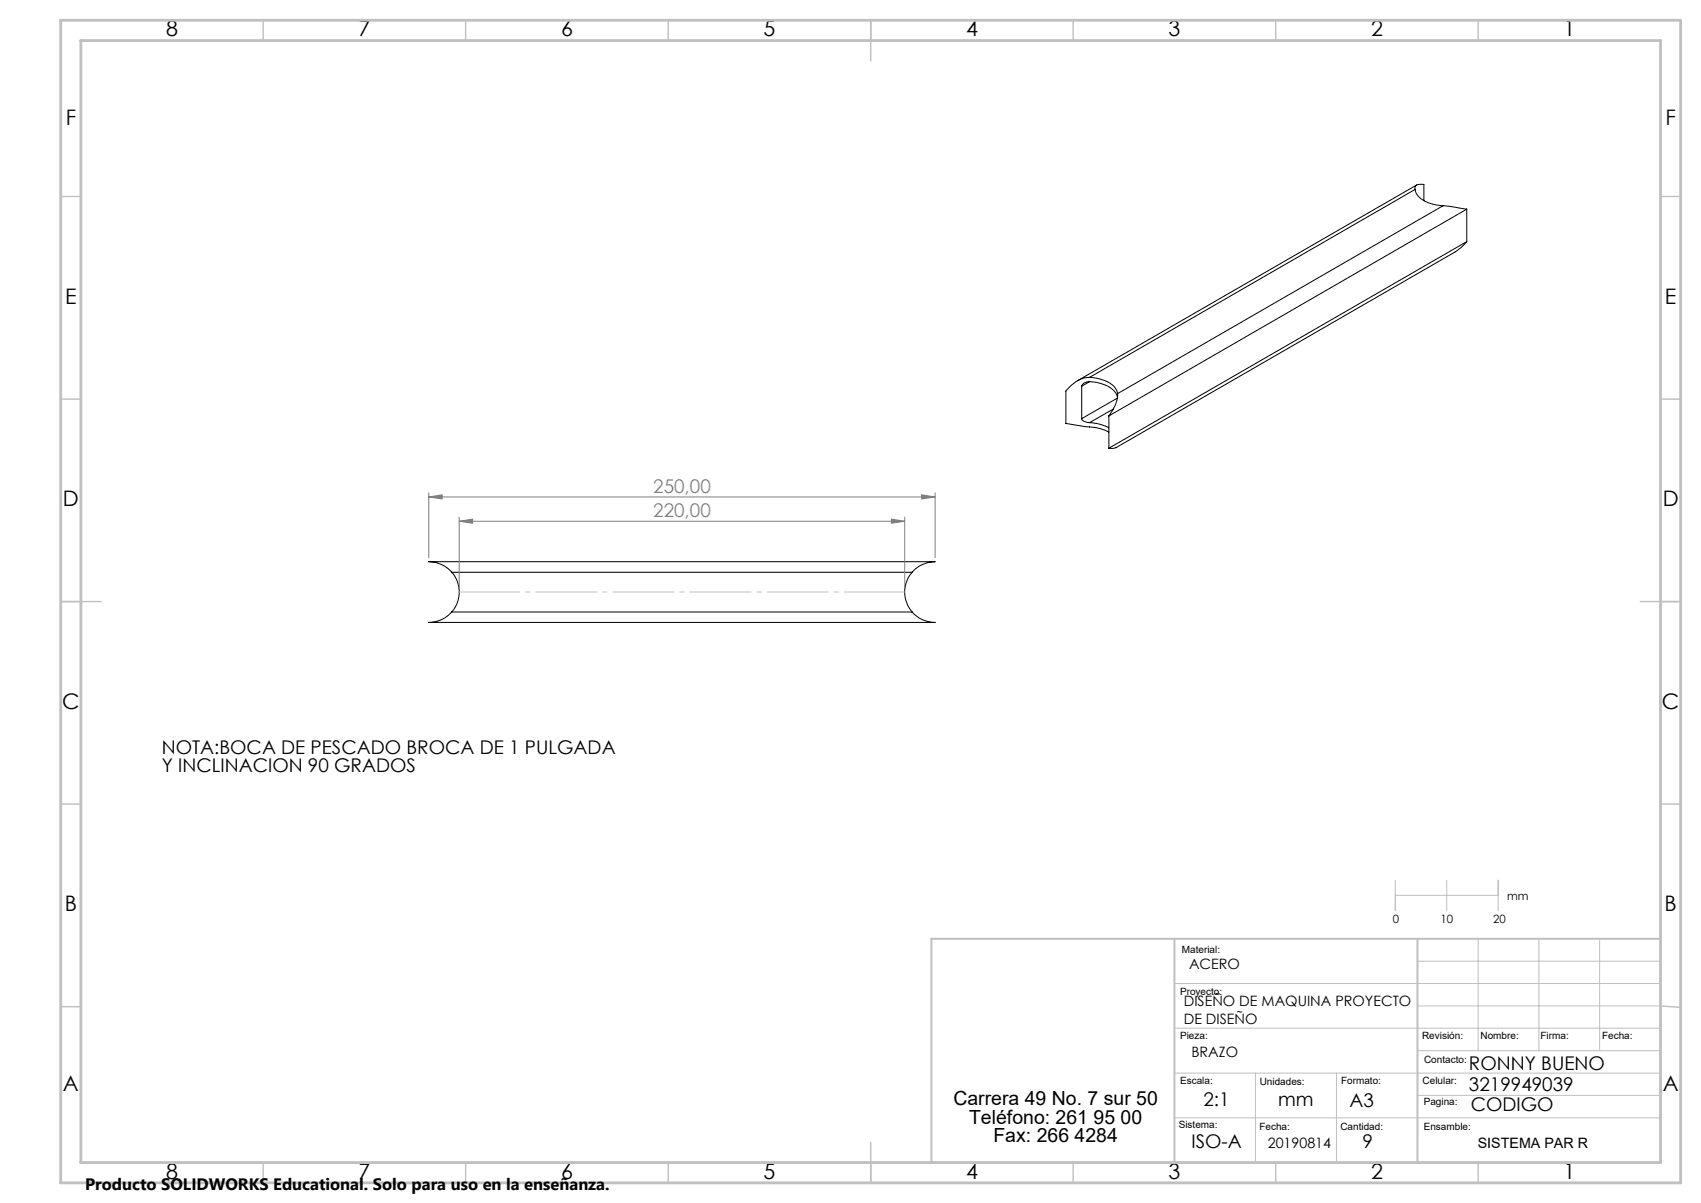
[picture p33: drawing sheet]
<svg xmlns="http://www.w3.org/2000/svg" width="420mm" height="297mm" viewBox="0 0 420 297" stroke-linecap="round" stroke-linejoin="round" font-family="sans-serif">
<defs><g id="words">
<g font-size="5.3">
<text x="41" y="9">8</text>
<text x="88.5" y="9">7</text>
<text x="138.5" y="9">6</text>
<text x="188.5" y="9">5</text>
<text x="238.5" y="9">4</text>
<text x="288.5" y="9">3</text>
<text x="338.5" y="9">2</text>
<text x="386" y="9">1</text>
<text x="16.2" y="30.8">F</text>
<text x="411.2" y="30.8">F</text>
<text x="16.1" y="75">E</text>
<text x="411.1" y="75">E</text>
<text x="15.5" y="125">D</text>
<text x="410.5" y="125">D</text>
<text x="15.4" y="175">C</text>
<text x="410.4" y="175">C</text>
<text x="16" y="225">B</text>
<text x="411" y="225">B</text>
<text x="15.5" y="269.3">A</text>
<text x="410.5" y="269.3">A</text>
<text x="41" y="291">8</text>
<text x="88.5" y="291">7</text>
<text x="138.5" y="291">6</text>
<text x="188.5" y="291">5</text>
<text x="238.5" y="291">4</text>
<text x="288.5" y="291">3</text>
<text x="338.5" y="291">2</text>
<text x="386" y="291">1</text>
</g>
<g font-size="4.8">
<text x="235.4" y="272.9">Carrera 49 No. 7 sur 50</text>
<text x="239.3" y="277.4">Teléfono: 261 95 00</text>
<text x="245.3" y="281.9">Fax: 266 4284</text>
</g>
<g font-size="4.7" fill="#808080">
<text x="161.3" y="121.6">250,00</text>
<text x="161.3" y="127.6">220,00</text>
</g>
<g font-size="4.7">
<text x="39.9" y="186.1">NOTA:BOCA DE PESCADO BROCA DE 1 PULGADA</text>
<text x="39.9" y="190.6">Y INCLINACION 90 GRADOS</text>
<text x="362.7" y="269.4">3219949039</text>
<text x="362.7" y="264.1">RONNY BUENO</text>
<text x="297.2" y="272.9">2:1</text>
<text x="315.6" y="272.9">mm</text>
<text x="333.2" y="273.3">A3</text>
<text x="363.1" y="274.2">CODIGO</text>
<text x="294.2" y="283.5">ISO-A</text>
<text x="336.4" y="283.5">9</text>
</g>
<text font-size="4.1" x="21" y="293.7">Producto SOLIDWORKS Educational. Solo para uso en la enseñanza.</text>
<g font-size="3.5">
<text x="293.6" y="239.2">ACERO</text>
<text x="292.3" y="248.3">DISEÑO DE MAQUINA PROYECTO</text>
<text x="292.3" y="252.8">DE DISEÑO</text>
<text x="294.2" y="261">BRAZO</text>
<text x="313" y="283.5">20190814</text>
<text x="364.9" y="283.5">SISTEMA PAR R</text>
</g>
<g font-size="2.8">
<text x="343.9" y="227.8">0</text>
<text x="355.7" y="227.8">10</text>
<text x="368.7" y="227.8">20</text>
<text x="372.2" y="222.3">mm</text>
</g>
<g font-size="2.5">
<text x="291.8" y="235.2">Material:</text>
<text x="291.4" y="245.5">Proyecto:</text>
<text x="291.4" y="256.5">Pieza:</text>
<text x="351.1" y="256.5">Revisión:</text>
<text x="365.6" y="256.5">Nombre:</text>
<text x="380.4" y="256.5">Firma:</text>
<text x="395.6" y="256.5">Fecha:</text>
<text x="351.6" y="262.5">Contacto:</text>
<text x="291.4" y="267.7">Escala:</text>
<text x="311" y="267.8">Unidades:</text>
<text x="331.1" y="267.7">Formato:</text>
<text x="351.3" y="267.7">Celular:</text>
<text x="351.5" y="272.9">Pagina:</text>
<text x="291" y="278.4">Sistema:</text>
<text x="311" y="279">Fecha:</text>
<text x="331" y="279">Cantidad:</text>
<text x="351.5" y="279">Ensamble:</text>
</g>
</g></defs>
<g fill="none" stroke="#000" stroke-width=".25">
<path d="M349.4 46.8a5.3 5.3 0 0 0 4.5 3.6l2.4 .4M349.4 46.8a.93 .93 0 0 1 .4-1.2l1.8-.1v4M349.4 46.8l-80.4 46.4M349.8 45.7l-83.8 48.3M356.3 50.8l5.9 .8M356.3 50.8l-80.4 46.4M362.2 59.7l-1.4 1.4-1.2 1-84 48.4-1.8 .2M362.2 51.6l-88.4 51.1M362.2 51.6v8.1M362.2 59.7l-88.4 51M267.1 95.4v8M269 93.2a7.5 7.5 0 0 0-5.8 3.4v8l3.5 .5a21.4 21.4 0 0 1 6.8 1.4l.3 .2"/>
<path d="M269 93.2a8.5 8.5 0 0 1 6.4 2.6l.5 1.4M269 94.2a8.1 8.1 0 0 1 6.7 3.1l.2 .8M269 94.2a1.76 1.76 0 0 0-1.9 1.2M269 94.2l-1.9 1.2M275.9 98.3l-8.8 5.1M275.9 97.2a8.7 8.7 0 0 1-2.1 5.5M267.1 103.4v.2a2.36 2.36 0 0 0 1.9 .7M269 104.3l2.4 .4 2.4 .9M273.8 102.7v8M274.9 101l-5.9 3.3M111.5 151.1a7.4 7.4 0 0 1-5.6 2.6h125a7.4 7.4 0 0 1-5.7-2.6M111.5 141.3a7.6 7.6 0 0 0-5.6-2.6h125a7.6 7.6 0 0 0-5.7 2.6"/>
<path d="M111.5 141.3a7.4 7.4 0 0 1 0 9.8M111.5 151.1h113.7M111.5 141.3h113.7M225.2 141.3a7.4 7.4 0 0 0 0 9.8"/>
</g>
<path d="M105.9 122.7l3.3-.5v1zM105.9 121.7v16M105.9 122.7h125M113.4 128.7l3.3-.5v1zM113.4 127.7v17.5M113.4 128.7h110M220.1 128.2l3.3 .5-3.3 .5zM223.4 127.7v17.5M227.6 122.2l3.3 .5-3.3 .5zM230.9 121.7v16" fill="none" stroke="#808080" stroke-width=".25"/>
<path d="M113.4 146.2h110" fill="none" stroke="#c0c0c0" stroke-width=".25" stroke-dasharray="15.2 1.3 1.3 1.3" stroke-dashoffset=".2" stroke-linecap="butt"/>
<g fill="none" stroke="#c0c0c0" stroke-width=".25">
<path d="M344.5 217.3v7.5M357.2 217.3v7.5M369.9 217.3v7.5M344.5 221h25.4M350 237.3h60M365 231.8v27.6M380 231.8v27.6M395 231.8v27.6M290 242.8h120M290 253.9h120M350 248.4h60M350 259.4h60"/>
<path d="M290 264.9h120M290 276h120M310 264.9v22.1M330 264.9v22.1M350 270.4h60"/>
</g>
<g fill="none" stroke="#c0c0c0" stroke-width=".35">
<path d="M65 5v5M115 5v5M165 5v5M215 5v10M265 5v5M315 5v5M365 5v5M15 48.5h5M410 48.5h5M15 98.5h5M410 98.5h5M15 148.5h10"/>
<path d="M405 148.5h10M15 198.5h5M410 198.5h5M15 248.5h5M410 248.4l5 .3M65 287v5M115 287v5M165 287v5M215 282v10M265 287v5M315 287v5M365 287v5"/>
</g>
<path d="M290 231.8v55.2M350 231.8v55.2M410 231.8h-180v55.2" fill="none" stroke="#c0c0c0" stroke-width=".5"/>
<path d="M15 5h400v287h-400zM20 10h390v277h-390z" fill="none" stroke="#c0c0c0" stroke-width=".7"/>
<g fill="#808080">
<path d="M227.6 122.2l3.3 .5-3.3 .5zM105.9 122.7l3.3-.5v1z"/>
<path d="M113.4 128.7l3.3-.5v1zM220.1 128.2l3.3 .5-3.3 .5z"/>
</g>
<use href="#words"/>
</svg>
